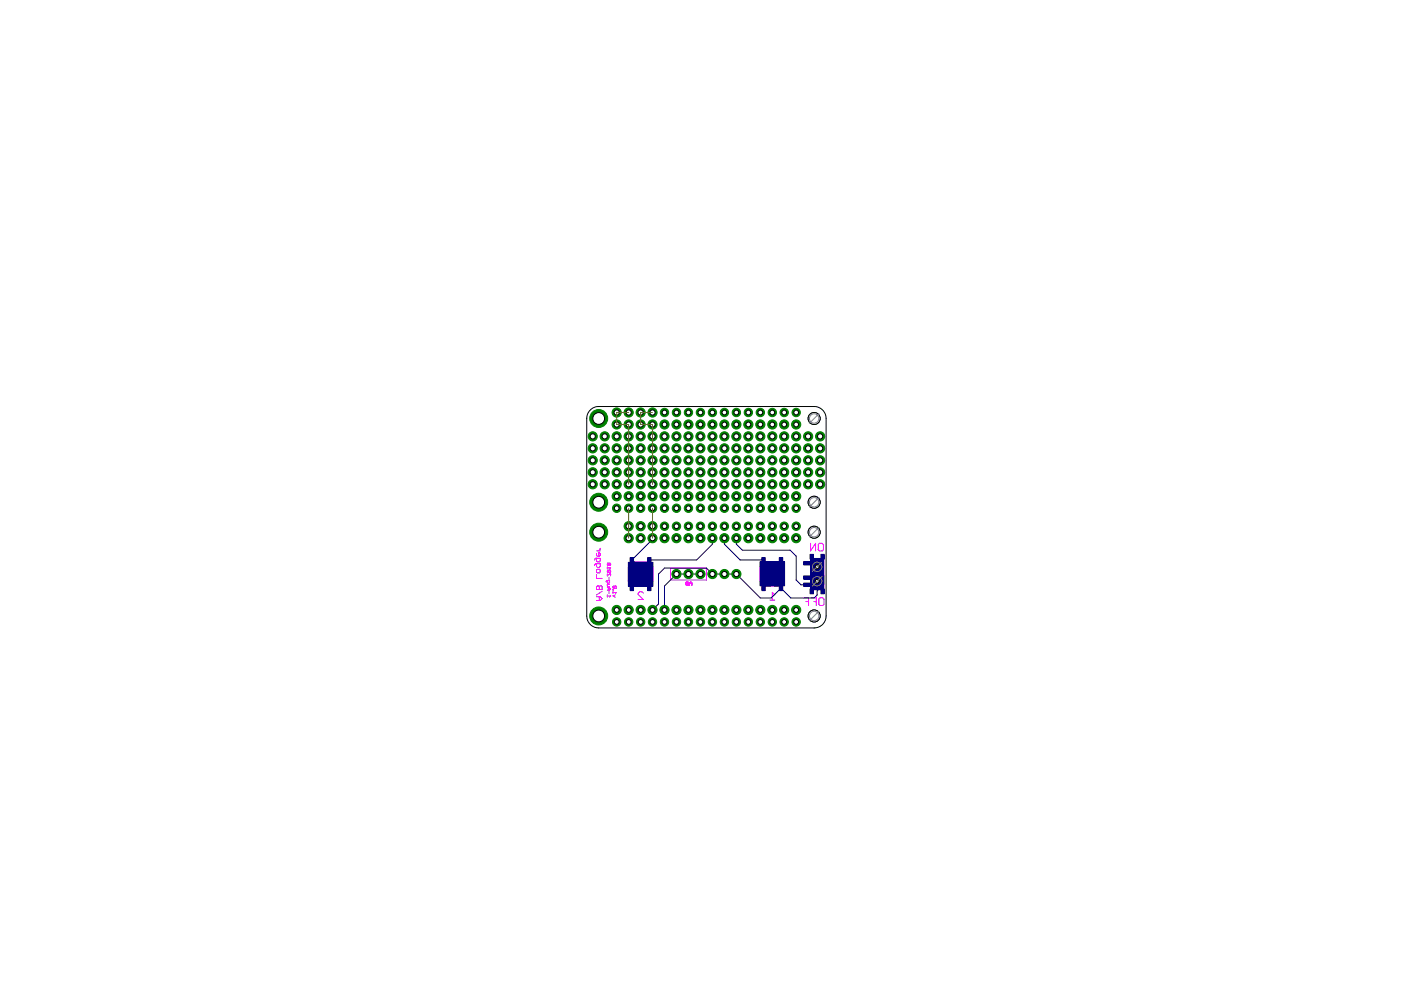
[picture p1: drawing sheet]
<svg xmlns="http://www.w3.org/2000/svg" width="297mm" height="210mm" viewBox="0 0 297 210" stroke-linecap="round" stroke-linejoin="round" font-family="sans-serif">
<path d="M135.3 121.7h1.1M135.8 121.2v1.1M163.2 121.7h1.1M163.7 121.2v1.1M172.6 121.7h1.3M173.2 121.1v1.3" fill="none" stroke="#000" stroke-width=".21"/>
<path d="M134.4 119.1l-1.2 1.2M137.3 119.1l1.1 1.1M162.3 119.1l-1.2 1.1M165.2 119.1l1.1 1.2M174.6 118.4h-2.7v6.6h2.7M133.2 123.1l1.2 1.2M138.4 123.2l-1.1 1.1M161.1 123.2l1.2 1.1M166.3 123.1l-1.2 1.2" fill="none" stroke="#808080" stroke-width=".21"/>
<g fill="none" stroke="#f0f" stroke-width=".21">
<path d="M126.5 116.8h.8M126.5 117.4v.4l.2 .2h.4l.2-.2v-.4l-.4-.2v.8M126.5 118.4v.5l.2 .2h.4l.2-.2v-.5h-1l-.2 .3M126.5 119.5v.6l.2 .2h.4l.2-.2v-.6h-1l-.2 .4M127.3 116.2l-.4 .6M129.1 119.5l-.1-.1-.2 .1 .1 .4 .2-.1M129.1 119.5v.3M129.1 119.5l.1-.1 .3 .1-.1 .4-.3-.1M134.2 119.3l-1 1v2.9l.9 .9M134.4 119.6h2.8v4.2h-2.8zM134.4 119.1h2.9M137.5 119.3l.9 .9v3l-.9 .9"/>
<path d="M162 119.3l-.9 .9v3l.9 .9M162.3 119.1h2.9M162.3 119.6h2.8v4.2h-2.8zM165.4 119.3l.9 .9v2.9l-1 1M171.9 115.2v1.6l1-1.6v1.6M171.9 118.6v.4M171.9 119.9v2M172.6 118.4h1.3M173.8 115.2h.5l.3 .3v1l-.3 .3h-.5l-.3-.3v-1zM174.6 118.6v6.2M126.5 126.5h.8l.4 .4-.4 .4h-.8M126.5 124.4l.2-.2 .4 .2 .3-.2 .3 .2v.6h-1.2z"/>
<path d="M126.5 120.9l.2-.2h.4l.2 .2v.4l-.2 .2h-.4l-.2-.2zM126.5 121.9v.7h1.2M127.1 124.4v.6M127.1 126.5v.8M127.7 125.4l-1.2 .8M128.8 124.6h.4l.3 .3-.3 .2h-.4M128.8 126.4h.7l-.3 .2M128.8 120.1v.5M128.8 121.6v.5l.4-.5 .3 .2-.1 .3M128.8 123.1l.1 .5 .3-.1v-.4h-.6l-.1 .3M128.8 126.1v.5M128.8 120.4h.7l-.3 .2"/>
<path d="M129.1 122.4v.5M129.1 124.6v.5M129.1 125.4v.5M129.2 123.9h-.4l.1 .5h.3M129.4 120.9h-.5v.5M129.4 120.9v.5h-.5M129.4 120.9l-.5 .5M130 125l.1 .1zM130 125.6h.7l-.2 .3M130 125.4v.5M130.5 126.1l-.5 .3 .5 .2M130.6 124.2l.1 .4-.6 .2"/>
<path d="M130.6 124.2l-.6 .2 .1 .4M130.6 124.2l-.5 .6M134.4 124.3h2.9M135.1 120.9a.86 .86 0 0 1 1.5 .3v1a.82 .82 0 0 1-.8 .6 .82 .82 0 0 1-.8-.6zM136.4 125.8l-.3-.3h-.5l-.3 .3v.2l1.1 1.1h-1.1M142.2 120.4h7.6v2.6h-7.6zM145.5 123.5l.1-.1 .3 .1v.5M145.5 123.5v.5l.1 .1 .3-.1M145.5 123.5l.4 .5M146.2 124.1v-.5l.3-.2 .2 .2v.5M146.2 123.7h.5M162.3 124.3h2.8"/>
<path d="M163 120.9a.86 .86 0 0 1 1.5 .3v1a.82 .82 0 0 1-.8 .6 .82 .82 0 0 1-.8-.6zM163.2 127.2h1.1M164.3 126.1l-.6-.5v1.6M170.3 126.7h1.1v1.7M170.9 127.6h.5M171.9 122.9v.6M171.9 124.4v.4M172 126.7h1.1v1.7M172.5 127.6h.6M172.7 125h1.2M173.9 126.7h.5l.3 .3v1.1l-.3 .3h-.5l-.3-.3v-1.1z"/>
</g>
<path d="M172.6 120.4h1.3v2.6h-1.3z" fill="#f0f" stroke="#f0f" stroke-width=".21"/>
<g fill="#000080" stroke="#000080" stroke-width=".21">
<path d="M171.9 118.4h2.7v6.6h-2.7z"/>
<path d="M133.2 119.2h5.2v5.1h-5.2z"/>
<path d="M161.1 119.1h5.2v5.1h-5.2z"/>
<path d="M170.4 119.1h1.8v.7h-1.8z"/>
<path d="M174.1 117.5h.7v1.1h-.7z"/>
<path d="M171.7 117.5h.8v1.1h-.8z"/>
<path d="M174.1 124.9h.7v1h-.7z"/>
<path d="M171.7 124.9h.8v1h-.8z"/>
<path d="M170.4 123.6h1.8v.8h-1.8z"/>
<path d="M170.4 122.1h1.8v.7h-1.8z"/>
<path d="M164 119.2h1v1h-1z"/>
<path d="M162.4 119.2h1v1h-1z"/>
<path d="M162.4 123.2h1v1h-1z"/>
<path d="M164 123.2h1v1h-1z"/>
<path d="M134.5 123.2h1v1h-1z"/>
<path d="M136.1 123.2h1v1h-1z"/>
<path d="M136.1 119.2h1v1h-1z"/>
<path d="M134.5 119.2h1v1h-1z"/>
<path d="M133.6 118.2h.7v1h-.7z"/>
<path d="M133.6 124.2h.7v1h-.7z"/>
<path d="M137.3 118.2h.7v1h-.7z"/>
<path d="M137.3 124.2h.7v1h-.7z"/>
<path d="M165.2 124.2h.7v1h-.7z"/>
<path d="M165.2 118.2h.7v1h-.7z"/>
<path d="M161.5 124.2h.7v1h-.7z"/>
<path d="M161.5 118.2h.7v1h-.7z"/>
</g>
<path d="M138.3 114.1v.2l-4.3 4.4 1 1v4l-1 1M151 114.1v1.3l-3.3 3.3h-10.1l-1 1v4l1.1 1M153.6 114.1v1.3l3.3 3.3h5l1 1v4l-1 1M156.1 114.1v1.3l1.3 1.2h10.1l1.3 1.3v5.1l1 1h1.5M165.6 118.7l-1.1 1v4l3.2 3.1h4.9l.6-.6v-.9l1.4-1.4v-1.8l-.2-.4h-2l-.8 .8h-.3M148.5 121.7h-5.1l-2.5 2.5v5.1M165.6 124.7l-2.1 2.1h-2.3l-5.1-5.1h-5.1l-1.2-1.3h-8.9l-1.3 1.3v6.4l-1.3 1.2" fill="none" stroke="#000080" stroke-width=".21"/>
<circle cx="126.9" cy="112.8" r="1.91" fill="#008000" stroke="#008000" stroke-width=".21"/>
<circle cx="126.9" cy="112.8" r="1.25" fill="#fff" stroke="#000" stroke-width=".21"/>
<circle cx="126.9" cy="130.6" r="1.91" fill="#008000" stroke="#008000" stroke-width=".21"/>
<circle cx="126.9" cy="130.6" r="1.25" fill="#fff" stroke="#000" stroke-width=".21"/>
<circle cx="140.9" cy="111.6" r=".89" fill="#008000" stroke="#008000" stroke-width=".21"/>
<circle cx="140.9" cy="111.6" r=".51" fill="#fff" stroke="#000" stroke-width=".21"/>
<circle cx="143.4" cy="111.6" r=".89" fill="#008000" stroke="#008000" stroke-width=".21"/>
<circle cx="143.4" cy="111.6" r=".51" fill="#fff" stroke="#000" stroke-width=".21"/>
<circle cx="146" cy="111.6" r=".89" fill="#008000" stroke="#008000" stroke-width=".21"/>
<circle cx="146" cy="111.6" r=".51" fill="#fff" stroke="#000" stroke-width=".21"/>
<circle cx="148.5" cy="111.6" r=".89" fill="#008000" stroke="#008000" stroke-width=".21"/>
<circle cx="148.5" cy="111.6" r=".51" fill="#fff" stroke="#000" stroke-width=".21"/>
<circle cx="151" cy="111.6" r=".89" fill="#008000" stroke="#008000" stroke-width=".21"/>
<circle cx="151" cy="111.6" r=".51" fill="#fff" stroke="#000" stroke-width=".21"/>
<circle cx="153.6" cy="111.6" r=".89" fill="#008000" stroke="#008000" stroke-width=".21"/>
<circle cx="153.6" cy="111.6" r=".51" fill="#fff" stroke="#000" stroke-width=".21"/>
<circle cx="156.1" cy="111.6" r=".89" fill="#008000" stroke="#008000" stroke-width=".21"/>
<circle cx="156.1" cy="111.6" r=".51" fill="#fff" stroke="#000" stroke-width=".21"/>
<circle cx="158.7" cy="111.6" r=".89" fill="#008000" stroke="#008000" stroke-width=".21"/>
<circle cx="158.7" cy="111.6" r=".51" fill="#fff" stroke="#000" stroke-width=".21"/>
<circle cx="161.2" cy="111.6" r=".89" fill="#008000" stroke="#008000" stroke-width=".21"/>
<circle cx="161.2" cy="111.6" r=".51" fill="#fff" stroke="#000" stroke-width=".21"/>
<circle cx="163.7" cy="111.6" r=".89" fill="#008000" stroke="#008000" stroke-width=".21"/>
<circle cx="163.7" cy="111.6" r=".51" fill="#fff" stroke="#000" stroke-width=".21"/>
<circle cx="166.3" cy="111.6" r=".89" fill="#008000" stroke="#008000" stroke-width=".21"/>
<circle cx="166.3" cy="111.6" r=".51" fill="#fff" stroke="#000" stroke-width=".21"/>
<circle cx="168.8" cy="111.6" r=".89" fill="#008000" stroke="#008000" stroke-width=".21"/>
<circle cx="168.8" cy="111.6" r=".51" fill="#fff" stroke="#000" stroke-width=".21"/>
<circle cx="140.9" cy="131.9" r=".89" fill="#008000" stroke="#008000" stroke-width=".21"/>
<circle cx="140.9" cy="131.9" r=".51" fill="#fff" stroke="#000" stroke-width=".21"/>
<circle cx="143.4" cy="131.9" r=".89" fill="#008000" stroke="#008000" stroke-width=".21"/>
<circle cx="143.4" cy="131.9" r=".51" fill="#fff" stroke="#000" stroke-width=".21"/>
<circle cx="146" cy="131.9" r=".89" fill="#008000" stroke="#008000" stroke-width=".21"/>
<circle cx="146" cy="131.9" r=".51" fill="#fff" stroke="#000" stroke-width=".21"/>
<circle cx="148.5" cy="131.9" r=".89" fill="#008000" stroke="#008000" stroke-width=".21"/>
<circle cx="148.5" cy="131.9" r=".51" fill="#fff" stroke="#000" stroke-width=".21"/>
<circle cx="151" cy="131.9" r=".89" fill="#008000" stroke="#008000" stroke-width=".21"/>
<circle cx="151" cy="131.9" r=".51" fill="#fff" stroke="#000" stroke-width=".21"/>
<circle cx="153.6" cy="131.9" r=".89" fill="#008000" stroke="#008000" stroke-width=".21"/>
<circle cx="153.6" cy="131.9" r=".51" fill="#fff" stroke="#000" stroke-width=".21"/>
<circle cx="156.1" cy="131.9" r=".89" fill="#008000" stroke="#008000" stroke-width=".21"/>
<circle cx="156.1" cy="131.9" r=".51" fill="#fff" stroke="#000" stroke-width=".21"/>
<circle cx="158.7" cy="131.9" r=".89" fill="#008000" stroke="#008000" stroke-width=".21"/>
<circle cx="158.7" cy="131.9" r=".51" fill="#fff" stroke="#000" stroke-width=".21"/>
<circle cx="161.2" cy="131.9" r=".89" fill="#008000" stroke="#008000" stroke-width=".21"/>
<circle cx="161.2" cy="131.9" r=".51" fill="#fff" stroke="#000" stroke-width=".21"/>
<circle cx="163.7" cy="131.9" r=".89" fill="#008000" stroke="#008000" stroke-width=".21"/>
<circle cx="163.7" cy="131.9" r=".51" fill="#fff" stroke="#000" stroke-width=".21"/>
<circle cx="166.3" cy="131.9" r=".89" fill="#008000" stroke="#008000" stroke-width=".21"/>
<circle cx="166.3" cy="131.9" r=".51" fill="#fff" stroke="#000" stroke-width=".21"/>
<circle cx="168.8" cy="131.9" r=".89" fill="#008000" stroke="#008000" stroke-width=".21"/>
<circle cx="168.8" cy="131.9" r=".51" fill="#fff" stroke="#000" stroke-width=".21"/>
<circle cx="138.3" cy="131.9" r=".89" fill="#008000" stroke="#008000" stroke-width=".21"/>
<circle cx="138.3" cy="131.9" r=".51" fill="#fff" stroke="#000" stroke-width=".21"/>
<circle cx="135.8" cy="131.9" r=".89" fill="#008000" stroke="#008000" stroke-width=".21"/>
<circle cx="135.8" cy="131.9" r=".51" fill="#fff" stroke="#000" stroke-width=".21"/>
<circle cx="133.3" cy="131.9" r=".89" fill="#008000" stroke="#008000" stroke-width=".21"/>
<circle cx="133.3" cy="131.9" r=".51" fill="#fff" stroke="#000" stroke-width=".21"/>
<circle cx="130.7" cy="131.9" r=".89" fill="#008000" stroke="#008000" stroke-width=".21"/>
<circle cx="130.7" cy="131.9" r=".51" fill="#fff" stroke="#000" stroke-width=".21"/>
<circle cx="168.8" cy="129.3" r=".97" fill="#008000" stroke="#008000" stroke-width=".21"/>
<circle cx="168.8" cy="129.3" r=".51" fill="#fff" stroke="#000" stroke-width=".21"/>
<circle cx="166.3" cy="129.3" r=".97" fill="#008000" stroke="#008000" stroke-width=".21"/>
<circle cx="166.3" cy="129.3" r=".51" fill="#fff" stroke="#000" stroke-width=".21"/>
<circle cx="163.7" cy="129.3" r=".97" fill="#008000" stroke="#008000" stroke-width=".21"/>
<circle cx="163.7" cy="129.3" r=".51" fill="#fff" stroke="#000" stroke-width=".21"/>
<circle cx="161.2" cy="129.3" r=".97" fill="#008000" stroke="#008000" stroke-width=".21"/>
<circle cx="161.2" cy="129.3" r=".51" fill="#fff" stroke="#000" stroke-width=".21"/>
<circle cx="158.7" cy="129.3" r=".97" fill="#008000" stroke="#008000" stroke-width=".21"/>
<circle cx="158.7" cy="129.3" r=".51" fill="#fff" stroke="#000" stroke-width=".21"/>
<circle cx="156.1" cy="129.3" r=".97" fill="#008000" stroke="#008000" stroke-width=".21"/>
<circle cx="156.1" cy="129.3" r=".51" fill="#fff" stroke="#000" stroke-width=".21"/>
<circle cx="153.6" cy="129.3" r=".97" fill="#008000" stroke="#008000" stroke-width=".21"/>
<circle cx="153.6" cy="129.3" r=".51" fill="#fff" stroke="#000" stroke-width=".21"/>
<circle cx="151" cy="129.3" r=".97" fill="#008000" stroke="#008000" stroke-width=".21"/>
<circle cx="151" cy="129.3" r=".51" fill="#fff" stroke="#000" stroke-width=".21"/>
<circle cx="148.5" cy="129.3" r=".97" fill="#008000" stroke="#008000" stroke-width=".21"/>
<circle cx="148.5" cy="129.3" r=".51" fill="#fff" stroke="#000" stroke-width=".21"/>
<circle cx="146" cy="129.3" r=".97" fill="#008000" stroke="#008000" stroke-width=".21"/>
<circle cx="146" cy="129.3" r=".51" fill="#fff" stroke="#000" stroke-width=".21"/>
<circle cx="143.4" cy="129.3" r=".97" fill="#008000" stroke="#008000" stroke-width=".21"/>
<circle cx="143.4" cy="129.3" r=".51" fill="#fff" stroke="#000" stroke-width=".21"/>
<circle cx="140.9" cy="129.3" r=".97" fill="#008000" stroke="#008000" stroke-width=".21"/>
<circle cx="140.9" cy="129.3" r=".51" fill="#fff" stroke="#000" stroke-width=".21"/>
<circle cx="138.3" cy="129.3" r=".97" fill="#008000" stroke="#008000" stroke-width=".21"/>
<circle cx="138.3" cy="129.3" r=".51" fill="#fff" stroke="#000" stroke-width=".21"/>
<circle cx="135.8" cy="129.3" r=".97" fill="#008000" stroke="#008000" stroke-width=".21"/>
<circle cx="135.8" cy="129.3" r=".51" fill="#fff" stroke="#000" stroke-width=".21"/>
<circle cx="133.3" cy="129.3" r=".97" fill="#008000" stroke="#008000" stroke-width=".21"/>
<circle cx="133.3" cy="129.3" r=".51" fill="#fff" stroke="#000" stroke-width=".21"/>
<circle cx="130.7" cy="129.3" r=".97" fill="#008000" stroke="#008000" stroke-width=".21"/>
<circle cx="130.7" cy="129.3" r=".51" fill="#fff" stroke="#000" stroke-width=".21"/>
<circle cx="140.9" cy="114.1" r=".97" fill="#008000" stroke="#008000" stroke-width=".21"/>
<circle cx="140.9" cy="114.1" r=".51" fill="#fff" stroke="#000" stroke-width=".21"/>
<circle cx="143.4" cy="114.1" r=".97" fill="#008000" stroke="#008000" stroke-width=".21"/>
<circle cx="143.4" cy="114.1" r=".51" fill="#fff" stroke="#000" stroke-width=".21"/>
<circle cx="146" cy="114.1" r=".97" fill="#008000" stroke="#008000" stroke-width=".21"/>
<circle cx="146" cy="114.1" r=".51" fill="#fff" stroke="#000" stroke-width=".21"/>
<circle cx="148.5" cy="114.1" r=".97" fill="#008000" stroke="#008000" stroke-width=".21"/>
<circle cx="148.5" cy="114.1" r=".51" fill="#fff" stroke="#000" stroke-width=".21"/>
<circle cx="151" cy="114.1" r=".97" fill="#008000" stroke="#008000" stroke-width=".21"/>
<circle cx="151" cy="114.1" r=".51" fill="#fff" stroke="#000" stroke-width=".21"/>
<circle cx="153.6" cy="114.1" r=".97" fill="#008000" stroke="#008000" stroke-width=".21"/>
<circle cx="153.6" cy="114.1" r=".51" fill="#fff" stroke="#000" stroke-width=".21"/>
<circle cx="156.1" cy="114.1" r=".97" fill="#008000" stroke="#008000" stroke-width=".21"/>
<circle cx="156.1" cy="114.1" r=".51" fill="#fff" stroke="#000" stroke-width=".21"/>
<circle cx="158.7" cy="114.1" r=".97" fill="#008000" stroke="#008000" stroke-width=".21"/>
<circle cx="158.7" cy="114.1" r=".51" fill="#fff" stroke="#000" stroke-width=".21"/>
<circle cx="161.2" cy="114.1" r=".97" fill="#008000" stroke="#008000" stroke-width=".21"/>
<circle cx="161.2" cy="114.1" r=".51" fill="#fff" stroke="#000" stroke-width=".21"/>
<circle cx="163.7" cy="114.1" r=".97" fill="#008000" stroke="#008000" stroke-width=".21"/>
<circle cx="163.7" cy="114.1" r=".51" fill="#fff" stroke="#000" stroke-width=".21"/>
<circle cx="166.3" cy="114.1" r=".97" fill="#008000" stroke="#008000" stroke-width=".21"/>
<circle cx="166.3" cy="114.1" r=".51" fill="#fff" stroke="#000" stroke-width=".21"/>
<circle cx="168.8" cy="114.1" r=".97" fill="#008000" stroke="#008000" stroke-width=".21"/>
<circle cx="168.8" cy="114.1" r=".51" fill="#fff" stroke="#000" stroke-width=".21"/>
<circle cx="126.9" cy="88.7" r="1.91" fill="#008000" stroke="#008000" stroke-width=".21"/>
<circle cx="126.9" cy="88.7" r="1.25" fill="#fff" stroke="#000" stroke-width=".21"/>
<circle cx="126.9" cy="106.5" r="1.91" fill="#008000" stroke="#008000" stroke-width=".21"/>
<circle cx="126.9" cy="106.5" r="1.25" fill="#fff" stroke="#000" stroke-width=".21"/>
<circle cx="140.9" cy="87.5" r=".89" fill="#008000" stroke="#008000" stroke-width=".21"/>
<circle cx="140.9" cy="87.5" r=".51" fill="#fff" stroke="#000" stroke-width=".21"/>
<circle cx="143.4" cy="87.5" r=".89" fill="#008000" stroke="#008000" stroke-width=".21"/>
<circle cx="143.4" cy="87.5" r=".51" fill="#fff" stroke="#000" stroke-width=".21"/>
<circle cx="146" cy="87.5" r=".89" fill="#008000" stroke="#008000" stroke-width=".21"/>
<circle cx="146" cy="87.5" r=".51" fill="#fff" stroke="#000" stroke-width=".21"/>
<circle cx="148.5" cy="87.5" r=".89" fill="#008000" stroke="#008000" stroke-width=".21"/>
<circle cx="148.5" cy="87.5" r=".51" fill="#fff" stroke="#000" stroke-width=".21"/>
<circle cx="151" cy="87.5" r=".89" fill="#008000" stroke="#008000" stroke-width=".21"/>
<circle cx="151" cy="87.5" r=".51" fill="#fff" stroke="#000" stroke-width=".21"/>
<circle cx="153.6" cy="87.5" r=".89" fill="#008000" stroke="#008000" stroke-width=".21"/>
<circle cx="153.6" cy="87.5" r=".51" fill="#fff" stroke="#000" stroke-width=".21"/>
<circle cx="156.1" cy="87.5" r=".89" fill="#008000" stroke="#008000" stroke-width=".21"/>
<circle cx="156.1" cy="87.5" r=".51" fill="#fff" stroke="#000" stroke-width=".21"/>
<circle cx="158.7" cy="87.5" r=".89" fill="#008000" stroke="#008000" stroke-width=".21"/>
<circle cx="158.7" cy="87.5" r=".51" fill="#fff" stroke="#000" stroke-width=".21"/>
<circle cx="161.2" cy="87.5" r=".89" fill="#008000" stroke="#008000" stroke-width=".21"/>
<circle cx="161.2" cy="87.5" r=".51" fill="#fff" stroke="#000" stroke-width=".21"/>
<circle cx="163.7" cy="87.5" r=".89" fill="#008000" stroke="#008000" stroke-width=".21"/>
<circle cx="163.7" cy="87.5" r=".51" fill="#fff" stroke="#000" stroke-width=".21"/>
<circle cx="166.3" cy="87.5" r=".89" fill="#008000" stroke="#008000" stroke-width=".21"/>
<circle cx="166.3" cy="87.5" r=".51" fill="#fff" stroke="#000" stroke-width=".21"/>
<circle cx="168.8" cy="87.5" r=".89" fill="#008000" stroke="#008000" stroke-width=".21"/>
<circle cx="168.8" cy="87.5" r=".51" fill="#fff" stroke="#000" stroke-width=".21"/>
<circle cx="140.9" cy="107.8" r=".89" fill="#008000" stroke="#008000" stroke-width=".21"/>
<circle cx="140.9" cy="107.8" r=".51" fill="#fff" stroke="#000" stroke-width=".21"/>
<circle cx="143.4" cy="107.8" r=".89" fill="#008000" stroke="#008000" stroke-width=".21"/>
<circle cx="143.4" cy="107.8" r=".51" fill="#fff" stroke="#000" stroke-width=".21"/>
<circle cx="146" cy="107.8" r=".89" fill="#008000" stroke="#008000" stroke-width=".21"/>
<circle cx="146" cy="107.8" r=".51" fill="#fff" stroke="#000" stroke-width=".21"/>
<circle cx="148.5" cy="107.8" r=".89" fill="#008000" stroke="#008000" stroke-width=".21"/>
<circle cx="148.5" cy="107.8" r=".51" fill="#fff" stroke="#000" stroke-width=".21"/>
<circle cx="151" cy="107.8" r=".89" fill="#008000" stroke="#008000" stroke-width=".21"/>
<circle cx="151" cy="107.8" r=".51" fill="#fff" stroke="#000" stroke-width=".21"/>
<circle cx="153.6" cy="107.8" r=".89" fill="#008000" stroke="#008000" stroke-width=".21"/>
<circle cx="153.6" cy="107.8" r=".51" fill="#fff" stroke="#000" stroke-width=".21"/>
<circle cx="156.1" cy="107.8" r=".89" fill="#008000" stroke="#008000" stroke-width=".21"/>
<circle cx="156.1" cy="107.8" r=".51" fill="#fff" stroke="#000" stroke-width=".21"/>
<circle cx="158.7" cy="107.8" r=".89" fill="#008000" stroke="#008000" stroke-width=".21"/>
<circle cx="158.7" cy="107.8" r=".51" fill="#fff" stroke="#000" stroke-width=".21"/>
<circle cx="161.2" cy="107.8" r=".89" fill="#008000" stroke="#008000" stroke-width=".21"/>
<circle cx="161.2" cy="107.8" r=".51" fill="#fff" stroke="#000" stroke-width=".21"/>
<circle cx="163.7" cy="107.8" r=".89" fill="#008000" stroke="#008000" stroke-width=".21"/>
<circle cx="163.7" cy="107.8" r=".51" fill="#fff" stroke="#000" stroke-width=".21"/>
<circle cx="166.3" cy="107.8" r=".89" fill="#008000" stroke="#008000" stroke-width=".21"/>
<circle cx="166.3" cy="107.8" r=".51" fill="#fff" stroke="#000" stroke-width=".21"/>
<circle cx="168.8" cy="107.8" r=".89" fill="#008000" stroke="#008000" stroke-width=".21"/>
<circle cx="168.8" cy="107.8" r=".51" fill="#fff" stroke="#000" stroke-width=".21"/>
<circle cx="138.3" cy="107.8" r=".89" fill="#008000" stroke="#008000" stroke-width=".21"/>
<circle cx="138.3" cy="107.8" r=".51" fill="#fff" stroke="#000" stroke-width=".21"/>
<circle cx="135.8" cy="107.8" r=".89" fill="#008000" stroke="#008000" stroke-width=".21"/>
<circle cx="135.8" cy="107.8" r=".51" fill="#fff" stroke="#000" stroke-width=".21"/>
<circle cx="133.3" cy="107.8" r=".89" fill="#008000" stroke="#008000" stroke-width=".21"/>
<circle cx="133.3" cy="107.8" r=".51" fill="#fff" stroke="#000" stroke-width=".21"/>
<circle cx="130.7" cy="107.8" r=".89" fill="#008000" stroke="#008000" stroke-width=".21"/>
<circle cx="130.7" cy="107.8" r=".51" fill="#fff" stroke="#000" stroke-width=".21"/>
<circle cx="168.8" cy="105.2" r=".97" fill="#008000" stroke="#008000" stroke-width=".21"/>
<circle cx="168.8" cy="105.2" r=".51" fill="#fff" stroke="#000" stroke-width=".21"/>
<circle cx="166.3" cy="105.2" r=".97" fill="#008000" stroke="#008000" stroke-width=".21"/>
<circle cx="166.3" cy="105.2" r=".51" fill="#fff" stroke="#000" stroke-width=".21"/>
<circle cx="163.7" cy="105.2" r=".97" fill="#008000" stroke="#008000" stroke-width=".21"/>
<circle cx="163.7" cy="105.2" r=".51" fill="#fff" stroke="#000" stroke-width=".21"/>
<circle cx="161.2" cy="105.2" r=".97" fill="#008000" stroke="#008000" stroke-width=".21"/>
<circle cx="161.2" cy="105.2" r=".51" fill="#fff" stroke="#000" stroke-width=".21"/>
<circle cx="158.7" cy="105.2" r=".97" fill="#008000" stroke="#008000" stroke-width=".21"/>
<circle cx="158.7" cy="105.2" r=".51" fill="#fff" stroke="#000" stroke-width=".21"/>
<circle cx="156.1" cy="105.2" r=".97" fill="#008000" stroke="#008000" stroke-width=".21"/>
<circle cx="156.1" cy="105.2" r=".51" fill="#fff" stroke="#000" stroke-width=".21"/>
<circle cx="153.6" cy="105.2" r=".97" fill="#008000" stroke="#008000" stroke-width=".21"/>
<circle cx="153.6" cy="105.2" r=".51" fill="#fff" stroke="#000" stroke-width=".21"/>
<circle cx="151" cy="105.2" r=".97" fill="#008000" stroke="#008000" stroke-width=".21"/>
<circle cx="151" cy="105.2" r=".51" fill="#fff" stroke="#000" stroke-width=".21"/>
<circle cx="148.5" cy="105.2" r=".97" fill="#008000" stroke="#008000" stroke-width=".21"/>
<circle cx="148.5" cy="105.2" r=".51" fill="#fff" stroke="#000" stroke-width=".21"/>
<circle cx="146" cy="105.2" r=".97" fill="#008000" stroke="#008000" stroke-width=".21"/>
<circle cx="146" cy="105.2" r=".51" fill="#fff" stroke="#000" stroke-width=".21"/>
<circle cx="143.4" cy="105.2" r=".97" fill="#008000" stroke="#008000" stroke-width=".21"/>
<circle cx="143.4" cy="105.2" r=".51" fill="#fff" stroke="#000" stroke-width=".21"/>
<circle cx="140.9" cy="105.2" r=".97" fill="#008000" stroke="#008000" stroke-width=".21"/>
<circle cx="140.9" cy="105.2" r=".51" fill="#fff" stroke="#000" stroke-width=".21"/>
<circle cx="138.3" cy="105.2" r=".97" fill="#008000" stroke="#008000" stroke-width=".21"/>
<circle cx="138.3" cy="105.2" r=".51" fill="#fff" stroke="#000" stroke-width=".21"/>
<circle cx="135.8" cy="105.2" r=".97" fill="#008000" stroke="#008000" stroke-width=".21"/>
<circle cx="135.8" cy="105.2" r=".51" fill="#fff" stroke="#000" stroke-width=".21"/>
<circle cx="133.3" cy="105.2" r=".97" fill="#008000" stroke="#008000" stroke-width=".21"/>
<circle cx="133.3" cy="105.2" r=".51" fill="#fff" stroke="#000" stroke-width=".21"/>
<circle cx="130.7" cy="105.2" r=".97" fill="#008000" stroke="#008000" stroke-width=".21"/>
<circle cx="130.7" cy="105.2" r=".51" fill="#fff" stroke="#000" stroke-width=".21"/>
<circle cx="140.9" cy="90" r=".97" fill="#008000" stroke="#008000" stroke-width=".21"/>
<circle cx="140.9" cy="90" r=".51" fill="#fff" stroke="#000" stroke-width=".21"/>
<circle cx="143.4" cy="90" r=".97" fill="#008000" stroke="#008000" stroke-width=".21"/>
<circle cx="143.4" cy="90" r=".51" fill="#fff" stroke="#000" stroke-width=".21"/>
<circle cx="146" cy="90" r=".97" fill="#008000" stroke="#008000" stroke-width=".21"/>
<circle cx="146" cy="90" r=".51" fill="#fff" stroke="#000" stroke-width=".21"/>
<circle cx="148.5" cy="90" r=".97" fill="#008000" stroke="#008000" stroke-width=".21"/>
<circle cx="148.5" cy="90" r=".51" fill="#fff" stroke="#000" stroke-width=".21"/>
<circle cx="151" cy="90" r=".97" fill="#008000" stroke="#008000" stroke-width=".21"/>
<circle cx="151" cy="90" r=".51" fill="#fff" stroke="#000" stroke-width=".21"/>
<circle cx="153.6" cy="90" r=".97" fill="#008000" stroke="#008000" stroke-width=".21"/>
<circle cx="153.6" cy="90" r=".51" fill="#fff" stroke="#000" stroke-width=".21"/>
<circle cx="156.1" cy="90" r=".97" fill="#008000" stroke="#008000" stroke-width=".21"/>
<circle cx="156.1" cy="90" r=".51" fill="#fff" stroke="#000" stroke-width=".21"/>
<circle cx="158.7" cy="90" r=".97" fill="#008000" stroke="#008000" stroke-width=".21"/>
<circle cx="158.7" cy="90" r=".51" fill="#fff" stroke="#000" stroke-width=".21"/>
<circle cx="161.2" cy="90" r=".97" fill="#008000" stroke="#008000" stroke-width=".21"/>
<circle cx="161.2" cy="90" r=".51" fill="#fff" stroke="#000" stroke-width=".21"/>
<circle cx="163.7" cy="90" r=".97" fill="#008000" stroke="#008000" stroke-width=".21"/>
<circle cx="163.7" cy="90" r=".51" fill="#fff" stroke="#000" stroke-width=".21"/>
<circle cx="166.3" cy="90" r=".97" fill="#008000" stroke="#008000" stroke-width=".21"/>
<circle cx="166.3" cy="90" r=".51" fill="#fff" stroke="#000" stroke-width=".21"/>
<circle cx="168.8" cy="90" r=".97" fill="#008000" stroke="#008000" stroke-width=".21"/>
<circle cx="168.8" cy="90" r=".51" fill="#fff" stroke="#000" stroke-width=".21"/>
<circle cx="143.4" cy="121.7" r=".97" fill="#008000" stroke="#008000" stroke-width=".21"/>
<circle cx="143.4" cy="121.7" r=".55" fill="#fff" stroke="#000" stroke-width=".21"/>
<circle cx="146" cy="121.7" r=".97" fill="#008000" stroke="#008000" stroke-width=".21"/>
<circle cx="146" cy="121.7" r=".55" fill="#fff" stroke="#000" stroke-width=".21"/>
<circle cx="148.5" cy="121.7" r=".97" fill="#008000" stroke="#008000" stroke-width=".21"/>
<circle cx="148.5" cy="121.7" r=".55" fill="#fff" stroke="#000" stroke-width=".21"/>
<circle cx="135.8" cy="87.5" r=".97" fill="#008000" stroke="#008000" stroke-width=".21"/>
<circle cx="135.8" cy="87.5" r=".55" fill="#fff" stroke="#000" stroke-width=".21"/>
<circle cx="138.3" cy="87.5" r=".97" fill="#008000" stroke="#008000" stroke-width=".21"/>
<circle cx="138.3" cy="87.5" r=".55" fill="#fff" stroke="#000" stroke-width=".21"/>
<circle cx="135.8" cy="90" r=".97" fill="#008000" stroke="#008000" stroke-width=".21"/>
<circle cx="135.8" cy="90" r=".55" fill="#fff" stroke="#000" stroke-width=".21"/>
<circle cx="138.3" cy="90" r=".97" fill="#008000" stroke="#008000" stroke-width=".21"/>
<circle cx="138.3" cy="90" r=".55" fill="#fff" stroke="#000" stroke-width=".21"/>
<circle cx="138.3" cy="111.6" r=".97" fill="#008000" stroke="#008000" stroke-width=".21"/>
<circle cx="138.3" cy="111.6" r=".55" fill="#fff" stroke="#000" stroke-width=".21"/>
<circle cx="138.3" cy="114.1" r=".97" fill="#008000" stroke="#008000" stroke-width=".21"/>
<circle cx="138.3" cy="114.1" r=".55" fill="#fff" stroke="#000" stroke-width=".21"/>
<circle cx="138.3" cy="92.5" r=".97" fill="#008000" stroke="#008000" stroke-width=".21"/>
<circle cx="138.3" cy="92.5" r=".55" fill="#fff" stroke="#000" stroke-width=".21"/>
<circle cx="138.3" cy="95.1" r=".97" fill="#008000" stroke="#008000" stroke-width=".21"/>
<circle cx="138.3" cy="95.1" r=".55" fill="#fff" stroke="#000" stroke-width=".21"/>
<circle cx="138.3" cy="97.6" r=".97" fill="#008000" stroke="#008000" stroke-width=".21"/>
<circle cx="138.3" cy="97.6" r=".55" fill="#fff" stroke="#000" stroke-width=".21"/>
<circle cx="138.3" cy="100.1" r=".97" fill="#008000" stroke="#008000" stroke-width=".21"/>
<circle cx="138.3" cy="100.1" r=".55" fill="#fff" stroke="#000" stroke-width=".21"/>
<circle cx="138.3" cy="102.7" r=".97" fill="#008000" stroke="#008000" stroke-width=".21"/>
<circle cx="138.3" cy="102.7" r=".55" fill="#fff" stroke="#000" stroke-width=".21"/>
<circle cx="151" cy="121.7" r=".97" fill="#008000" stroke="#008000" stroke-width=".21"/>
<circle cx="151" cy="121.7" r=".55" fill="#fff" stroke="#000" stroke-width=".21"/>
<circle cx="153.6" cy="121.7" r=".97" fill="#008000" stroke="#008000" stroke-width=".21"/>
<circle cx="153.6" cy="121.7" r=".55" fill="#fff" stroke="#000" stroke-width=".21"/>
<circle cx="156.1" cy="121.7" r=".97" fill="#008000" stroke="#008000" stroke-width=".21"/>
<circle cx="156.1" cy="121.7" r=".55" fill="#fff" stroke="#000" stroke-width=".21"/>
<circle cx="130.7" cy="87.5" r=".97" fill="#008000" stroke="#008000" stroke-width=".21"/>
<circle cx="130.7" cy="87.5" r=".55" fill="#fff" stroke="#000" stroke-width=".21"/>
<circle cx="133.3" cy="87.5" r=".97" fill="#008000" stroke="#008000" stroke-width=".21"/>
<circle cx="133.3" cy="87.5" r=".55" fill="#fff" stroke="#000" stroke-width=".21"/>
<circle cx="130.7" cy="90" r=".97" fill="#008000" stroke="#008000" stroke-width=".21"/>
<circle cx="130.7" cy="90" r=".55" fill="#fff" stroke="#000" stroke-width=".21"/>
<circle cx="133.3" cy="90" r=".97" fill="#008000" stroke="#008000" stroke-width=".21"/>
<circle cx="133.3" cy="90" r=".55" fill="#fff" stroke="#000" stroke-width=".21"/>
<circle cx="133.3" cy="111.6" r=".97" fill="#008000" stroke="#008000" stroke-width=".21"/>
<circle cx="133.3" cy="111.6" r=".55" fill="#fff" stroke="#000" stroke-width=".21"/>
<circle cx="133.3" cy="114.1" r=".97" fill="#008000" stroke="#008000" stroke-width=".21"/>
<circle cx="133.3" cy="114.1" r=".55" fill="#fff" stroke="#000" stroke-width=".21"/>
<circle cx="133.3" cy="92.5" r=".97" fill="#008000" stroke="#008000" stroke-width=".21"/>
<circle cx="133.3" cy="92.5" r=".55" fill="#fff" stroke="#000" stroke-width=".21"/>
<circle cx="133.3" cy="95.1" r=".97" fill="#008000" stroke="#008000" stroke-width=".21"/>
<circle cx="133.3" cy="95.1" r=".55" fill="#fff" stroke="#000" stroke-width=".21"/>
<circle cx="133.3" cy="97.6" r=".97" fill="#008000" stroke="#008000" stroke-width=".21"/>
<circle cx="133.3" cy="97.6" r=".55" fill="#fff" stroke="#000" stroke-width=".21"/>
<circle cx="133.3" cy="100.1" r=".97" fill="#008000" stroke="#008000" stroke-width=".21"/>
<circle cx="133.3" cy="100.1" r=".55" fill="#fff" stroke="#000" stroke-width=".21"/>
<circle cx="133.3" cy="102.7" r=".97" fill="#008000" stroke="#008000" stroke-width=".21"/>
<circle cx="133.3" cy="102.7" r=".55" fill="#fff" stroke="#000" stroke-width=".21"/>
<circle cx="135.8" cy="111.6" r=".97" fill="#008000" stroke="#008000" stroke-width=".21"/>
<circle cx="135.8" cy="111.6" r=".55" fill="#fff" stroke="#000" stroke-width=".21"/>
<circle cx="135.8" cy="114.1" r=".97" fill="#008000" stroke="#008000" stroke-width=".21"/>
<circle cx="135.8" cy="114.1" r=".55" fill="#fff" stroke="#000" stroke-width=".21"/>
<circle cx="168.8" cy="102.7" r=".97" fill="#008000" stroke="#008000" stroke-width=".21"/>
<circle cx="168.8" cy="102.7" r=".55" fill="#fff" stroke="#000" stroke-width=".21"/>
<circle cx="168.8" cy="100.1" r=".97" fill="#008000" stroke="#008000" stroke-width=".21"/>
<circle cx="168.8" cy="100.1" r=".55" fill="#fff" stroke="#000" stroke-width=".21"/>
<circle cx="168.8" cy="97.6" r=".97" fill="#008000" stroke="#008000" stroke-width=".21"/>
<circle cx="168.8" cy="97.6" r=".55" fill="#fff" stroke="#000" stroke-width=".21"/>
<circle cx="168.8" cy="95.1" r=".97" fill="#008000" stroke="#008000" stroke-width=".21"/>
<circle cx="168.8" cy="95.1" r=".55" fill="#fff" stroke="#000" stroke-width=".21"/>
<circle cx="168.8" cy="92.5" r=".97" fill="#008000" stroke="#008000" stroke-width=".21"/>
<circle cx="168.8" cy="92.5" r=".55" fill="#fff" stroke="#000" stroke-width=".21"/>
<circle cx="166.3" cy="92.5" r=".97" fill="#008000" stroke="#008000" stroke-width=".21"/>
<circle cx="166.3" cy="92.5" r=".55" fill="#fff" stroke="#000" stroke-width=".21"/>
<circle cx="166.3" cy="95.1" r=".97" fill="#008000" stroke="#008000" stroke-width=".21"/>
<circle cx="166.3" cy="95.1" r=".55" fill="#fff" stroke="#000" stroke-width=".21"/>
<circle cx="166.3" cy="97.6" r=".97" fill="#008000" stroke="#008000" stroke-width=".21"/>
<circle cx="166.3" cy="97.6" r=".55" fill="#fff" stroke="#000" stroke-width=".21"/>
<circle cx="166.3" cy="100.1" r=".97" fill="#008000" stroke="#008000" stroke-width=".21"/>
<circle cx="166.3" cy="100.1" r=".55" fill="#fff" stroke="#000" stroke-width=".21"/>
<circle cx="166.3" cy="102.7" r=".97" fill="#008000" stroke="#008000" stroke-width=".21"/>
<circle cx="166.3" cy="102.7" r=".55" fill="#fff" stroke="#000" stroke-width=".21"/>
<circle cx="171.3" cy="102.7" r=".97" fill="#008000" stroke="#008000" stroke-width=".21"/>
<circle cx="171.3" cy="102.7" r=".55" fill="#fff" stroke="#000" stroke-width=".21"/>
<circle cx="171.3" cy="100.1" r=".97" fill="#008000" stroke="#008000" stroke-width=".21"/>
<circle cx="171.3" cy="100.1" r=".55" fill="#fff" stroke="#000" stroke-width=".21"/>
<circle cx="171.3" cy="97.6" r=".97" fill="#008000" stroke="#008000" stroke-width=".21"/>
<circle cx="171.3" cy="97.6" r=".55" fill="#fff" stroke="#000" stroke-width=".21"/>
<circle cx="171.3" cy="95.1" r=".97" fill="#008000" stroke="#008000" stroke-width=".21"/>
<circle cx="171.3" cy="95.1" r=".55" fill="#fff" stroke="#000" stroke-width=".21"/>
<circle cx="171.3" cy="92.5" r=".97" fill="#008000" stroke="#008000" stroke-width=".21"/>
<circle cx="171.3" cy="92.5" r=".55" fill="#fff" stroke="#000" stroke-width=".21"/>
<circle cx="173.9" cy="92.5" r=".97" fill="#008000" stroke="#008000" stroke-width=".21"/>
<circle cx="173.9" cy="92.5" r=".55" fill="#fff" stroke="#000" stroke-width=".21"/>
<circle cx="173.9" cy="95.1" r=".97" fill="#008000" stroke="#008000" stroke-width=".21"/>
<circle cx="173.9" cy="95.1" r=".55" fill="#fff" stroke="#000" stroke-width=".21"/>
<circle cx="173.9" cy="97.6" r=".97" fill="#008000" stroke="#008000" stroke-width=".21"/>
<circle cx="173.9" cy="97.6" r=".55" fill="#fff" stroke="#000" stroke-width=".21"/>
<circle cx="173.9" cy="100.1" r=".97" fill="#008000" stroke="#008000" stroke-width=".21"/>
<circle cx="173.9" cy="100.1" r=".55" fill="#fff" stroke="#000" stroke-width=".21"/>
<circle cx="173.9" cy="102.7" r=".97" fill="#008000" stroke="#008000" stroke-width=".21"/>
<circle cx="173.9" cy="102.7" r=".55" fill="#fff" stroke="#000" stroke-width=".21"/>
<circle cx="163.7" cy="102.7" r=".97" fill="#008000" stroke="#008000" stroke-width=".21"/>
<circle cx="163.7" cy="102.7" r=".55" fill="#fff" stroke="#000" stroke-width=".21"/>
<circle cx="163.7" cy="100.1" r=".97" fill="#008000" stroke="#008000" stroke-width=".21"/>
<circle cx="163.7" cy="100.1" r=".55" fill="#fff" stroke="#000" stroke-width=".21"/>
<circle cx="163.7" cy="97.6" r=".97" fill="#008000" stroke="#008000" stroke-width=".21"/>
<circle cx="163.7" cy="97.6" r=".55" fill="#fff" stroke="#000" stroke-width=".21"/>
<circle cx="163.7" cy="95.1" r=".97" fill="#008000" stroke="#008000" stroke-width=".21"/>
<circle cx="163.7" cy="95.1" r=".55" fill="#fff" stroke="#000" stroke-width=".21"/>
<circle cx="163.7" cy="92.5" r=".97" fill="#008000" stroke="#008000" stroke-width=".21"/>
<circle cx="163.7" cy="92.5" r=".55" fill="#fff" stroke="#000" stroke-width=".21"/>
<circle cx="161.2" cy="92.5" r=".97" fill="#008000" stroke="#008000" stroke-width=".21"/>
<circle cx="161.2" cy="92.5" r=".55" fill="#fff" stroke="#000" stroke-width=".21"/>
<circle cx="161.2" cy="95.1" r=".97" fill="#008000" stroke="#008000" stroke-width=".21"/>
<circle cx="161.2" cy="95.1" r=".55" fill="#fff" stroke="#000" stroke-width=".21"/>
<circle cx="161.2" cy="97.6" r=".97" fill="#008000" stroke="#008000" stroke-width=".21"/>
<circle cx="161.2" cy="97.6" r=".55" fill="#fff" stroke="#000" stroke-width=".21"/>
<circle cx="161.2" cy="100.1" r=".97" fill="#008000" stroke="#008000" stroke-width=".21"/>
<circle cx="161.2" cy="100.1" r=".55" fill="#fff" stroke="#000" stroke-width=".21"/>
<circle cx="161.2" cy="102.7" r=".97" fill="#008000" stroke="#008000" stroke-width=".21"/>
<circle cx="161.2" cy="102.7" r=".55" fill="#fff" stroke="#000" stroke-width=".21"/>
<circle cx="158.7" cy="102.7" r=".97" fill="#008000" stroke="#008000" stroke-width=".21"/>
<circle cx="158.7" cy="102.7" r=".55" fill="#fff" stroke="#000" stroke-width=".21"/>
<circle cx="158.7" cy="100.1" r=".97" fill="#008000" stroke="#008000" stroke-width=".21"/>
<circle cx="158.7" cy="100.1" r=".55" fill="#fff" stroke="#000" stroke-width=".21"/>
<circle cx="158.7" cy="97.6" r=".97" fill="#008000" stroke="#008000" stroke-width=".21"/>
<circle cx="158.7" cy="97.6" r=".55" fill="#fff" stroke="#000" stroke-width=".21"/>
<circle cx="158.7" cy="95.1" r=".97" fill="#008000" stroke="#008000" stroke-width=".21"/>
<circle cx="158.7" cy="95.1" r=".55" fill="#fff" stroke="#000" stroke-width=".21"/>
<circle cx="158.7" cy="92.5" r=".97" fill="#008000" stroke="#008000" stroke-width=".21"/>
<circle cx="158.7" cy="92.5" r=".55" fill="#fff" stroke="#000" stroke-width=".21"/>
<circle cx="156.1" cy="92.5" r=".97" fill="#008000" stroke="#008000" stroke-width=".21"/>
<circle cx="156.1" cy="92.5" r=".55" fill="#fff" stroke="#000" stroke-width=".21"/>
<circle cx="156.1" cy="95.1" r=".97" fill="#008000" stroke="#008000" stroke-width=".21"/>
<circle cx="156.1" cy="95.1" r=".55" fill="#fff" stroke="#000" stroke-width=".21"/>
<circle cx="156.1" cy="97.6" r=".97" fill="#008000" stroke="#008000" stroke-width=".21"/>
<circle cx="156.1" cy="97.6" r=".55" fill="#fff" stroke="#000" stroke-width=".21"/>
<circle cx="156.1" cy="100.1" r=".97" fill="#008000" stroke="#008000" stroke-width=".21"/>
<circle cx="156.1" cy="100.1" r=".55" fill="#fff" stroke="#000" stroke-width=".21"/>
<circle cx="156.1" cy="102.7" r=".97" fill="#008000" stroke="#008000" stroke-width=".21"/>
<circle cx="156.1" cy="102.7" r=".55" fill="#fff" stroke="#000" stroke-width=".21"/>
<circle cx="153.6" cy="102.7" r=".97" fill="#008000" stroke="#008000" stroke-width=".21"/>
<circle cx="153.6" cy="102.7" r=".55" fill="#fff" stroke="#000" stroke-width=".21"/>
<circle cx="153.6" cy="100.1" r=".97" fill="#008000" stroke="#008000" stroke-width=".21"/>
<circle cx="153.6" cy="100.1" r=".55" fill="#fff" stroke="#000" stroke-width=".21"/>
<circle cx="153.6" cy="97.6" r=".97" fill="#008000" stroke="#008000" stroke-width=".21"/>
<circle cx="153.6" cy="97.6" r=".55" fill="#fff" stroke="#000" stroke-width=".21"/>
<circle cx="153.6" cy="95.1" r=".97" fill="#008000" stroke="#008000" stroke-width=".21"/>
<circle cx="153.6" cy="95.1" r=".55" fill="#fff" stroke="#000" stroke-width=".21"/>
<circle cx="153.6" cy="92.5" r=".97" fill="#008000" stroke="#008000" stroke-width=".21"/>
<circle cx="153.6" cy="92.5" r=".55" fill="#fff" stroke="#000" stroke-width=".21"/>
<circle cx="151" cy="92.5" r=".97" fill="#008000" stroke="#008000" stroke-width=".21"/>
<circle cx="151" cy="92.5" r=".55" fill="#fff" stroke="#000" stroke-width=".21"/>
<circle cx="151" cy="95.1" r=".97" fill="#008000" stroke="#008000" stroke-width=".21"/>
<circle cx="151" cy="95.1" r=".55" fill="#fff" stroke="#000" stroke-width=".21"/>
<circle cx="151" cy="97.6" r=".97" fill="#008000" stroke="#008000" stroke-width=".21"/>
<circle cx="151" cy="97.6" r=".55" fill="#fff" stroke="#000" stroke-width=".21"/>
<circle cx="151" cy="100.1" r=".97" fill="#008000" stroke="#008000" stroke-width=".21"/>
<circle cx="151" cy="100.1" r=".55" fill="#fff" stroke="#000" stroke-width=".21"/>
<circle cx="151" cy="102.7" r=".97" fill="#008000" stroke="#008000" stroke-width=".21"/>
<circle cx="151" cy="102.7" r=".55" fill="#fff" stroke="#000" stroke-width=".21"/>
<circle cx="148.5" cy="102.7" r=".97" fill="#008000" stroke="#008000" stroke-width=".21"/>
<circle cx="148.5" cy="102.7" r=".55" fill="#fff" stroke="#000" stroke-width=".21"/>
<circle cx="148.5" cy="100.1" r=".97" fill="#008000" stroke="#008000" stroke-width=".21"/>
<circle cx="148.5" cy="100.1" r=".55" fill="#fff" stroke="#000" stroke-width=".21"/>
<circle cx="148.5" cy="97.6" r=".97" fill="#008000" stroke="#008000" stroke-width=".21"/>
<circle cx="148.5" cy="97.6" r=".55" fill="#fff" stroke="#000" stroke-width=".21"/>
<circle cx="148.5" cy="95.1" r=".97" fill="#008000" stroke="#008000" stroke-width=".21"/>
<circle cx="148.5" cy="95.1" r=".55" fill="#fff" stroke="#000" stroke-width=".21"/>
<circle cx="148.5" cy="92.5" r=".97" fill="#008000" stroke="#008000" stroke-width=".21"/>
<circle cx="148.5" cy="92.5" r=".55" fill="#fff" stroke="#000" stroke-width=".21"/>
<circle cx="146" cy="92.5" r=".97" fill="#008000" stroke="#008000" stroke-width=".21"/>
<circle cx="146" cy="92.5" r=".55" fill="#fff" stroke="#000" stroke-width=".21"/>
<circle cx="146" cy="95.1" r=".97" fill="#008000" stroke="#008000" stroke-width=".21"/>
<circle cx="146" cy="95.1" r=".55" fill="#fff" stroke="#000" stroke-width=".21"/>
<circle cx="146" cy="97.6" r=".97" fill="#008000" stroke="#008000" stroke-width=".21"/>
<circle cx="146" cy="97.6" r=".55" fill="#fff" stroke="#000" stroke-width=".21"/>
<circle cx="146" cy="100.1" r=".97" fill="#008000" stroke="#008000" stroke-width=".21"/>
<circle cx="146" cy="100.1" r=".55" fill="#fff" stroke="#000" stroke-width=".21"/>
<circle cx="146" cy="102.7" r=".97" fill="#008000" stroke="#008000" stroke-width=".21"/>
<circle cx="146" cy="102.7" r=".55" fill="#fff" stroke="#000" stroke-width=".21"/>
<circle cx="143.4" cy="102.7" r=".97" fill="#008000" stroke="#008000" stroke-width=".21"/>
<circle cx="143.4" cy="102.7" r=".55" fill="#fff" stroke="#000" stroke-width=".21"/>
<circle cx="143.4" cy="100.1" r=".97" fill="#008000" stroke="#008000" stroke-width=".21"/>
<circle cx="143.4" cy="100.1" r=".55" fill="#fff" stroke="#000" stroke-width=".21"/>
<circle cx="143.4" cy="97.6" r=".97" fill="#008000" stroke="#008000" stroke-width=".21"/>
<circle cx="143.4" cy="97.6" r=".55" fill="#fff" stroke="#000" stroke-width=".21"/>
<circle cx="143.4" cy="95.1" r=".97" fill="#008000" stroke="#008000" stroke-width=".21"/>
<circle cx="143.4" cy="95.1" r=".55" fill="#fff" stroke="#000" stroke-width=".21"/>
<circle cx="143.4" cy="92.5" r=".97" fill="#008000" stroke="#008000" stroke-width=".21"/>
<circle cx="143.4" cy="92.5" r=".55" fill="#fff" stroke="#000" stroke-width=".21"/>
<circle cx="140.9" cy="92.5" r=".97" fill="#008000" stroke="#008000" stroke-width=".21"/>
<circle cx="140.9" cy="92.5" r=".55" fill="#fff" stroke="#000" stroke-width=".21"/>
<circle cx="140.9" cy="95.1" r=".97" fill="#008000" stroke="#008000" stroke-width=".21"/>
<circle cx="140.9" cy="95.1" r=".55" fill="#fff" stroke="#000" stroke-width=".21"/>
<circle cx="140.9" cy="97.6" r=".97" fill="#008000" stroke="#008000" stroke-width=".21"/>
<circle cx="140.9" cy="97.6" r=".55" fill="#fff" stroke="#000" stroke-width=".21"/>
<circle cx="140.9" cy="100.1" r=".97" fill="#008000" stroke="#008000" stroke-width=".21"/>
<circle cx="140.9" cy="100.1" r=".55" fill="#fff" stroke="#000" stroke-width=".21"/>
<circle cx="140.9" cy="102.7" r=".97" fill="#008000" stroke="#008000" stroke-width=".21"/>
<circle cx="140.9" cy="102.7" r=".55" fill="#fff" stroke="#000" stroke-width=".21"/>
<circle cx="135.8" cy="102.7" r=".97" fill="#008000" stroke="#008000" stroke-width=".21"/>
<circle cx="135.8" cy="102.7" r=".55" fill="#fff" stroke="#000" stroke-width=".21"/>
<circle cx="135.8" cy="100.1" r=".97" fill="#008000" stroke="#008000" stroke-width=".21"/>
<circle cx="135.8" cy="100.1" r=".55" fill="#fff" stroke="#000" stroke-width=".21"/>
<circle cx="135.8" cy="97.6" r=".97" fill="#008000" stroke="#008000" stroke-width=".21"/>
<circle cx="135.8" cy="97.6" r=".55" fill="#fff" stroke="#000" stroke-width=".21"/>
<circle cx="135.8" cy="95.1" r=".97" fill="#008000" stroke="#008000" stroke-width=".21"/>
<circle cx="135.8" cy="95.1" r=".55" fill="#fff" stroke="#000" stroke-width=".21"/>
<circle cx="135.8" cy="92.5" r=".97" fill="#008000" stroke="#008000" stroke-width=".21"/>
<circle cx="135.8" cy="92.5" r=".55" fill="#fff" stroke="#000" stroke-width=".21"/>
<circle cx="130.7" cy="102.7" r=".97" fill="#008000" stroke="#008000" stroke-width=".21"/>
<circle cx="130.7" cy="102.7" r=".55" fill="#fff" stroke="#000" stroke-width=".21"/>
<circle cx="130.7" cy="100.1" r=".97" fill="#008000" stroke="#008000" stroke-width=".21"/>
<circle cx="130.7" cy="100.1" r=".55" fill="#fff" stroke="#000" stroke-width=".21"/>
<circle cx="130.7" cy="97.6" r=".97" fill="#008000" stroke="#008000" stroke-width=".21"/>
<circle cx="130.7" cy="97.6" r=".55" fill="#fff" stroke="#000" stroke-width=".21"/>
<circle cx="130.7" cy="95.1" r=".97" fill="#008000" stroke="#008000" stroke-width=".21"/>
<circle cx="130.7" cy="95.1" r=".55" fill="#fff" stroke="#000" stroke-width=".21"/>
<circle cx="130.7" cy="92.5" r=".97" fill="#008000" stroke="#008000" stroke-width=".21"/>
<circle cx="130.7" cy="92.5" r=".55" fill="#fff" stroke="#000" stroke-width=".21"/>
<circle cx="128.2" cy="92.5" r=".97" fill="#008000" stroke="#008000" stroke-width=".21"/>
<circle cx="128.2" cy="92.5" r=".55" fill="#fff" stroke="#000" stroke-width=".21"/>
<circle cx="125.7" cy="92.5" r=".97" fill="#008000" stroke="#008000" stroke-width=".21"/>
<circle cx="125.7" cy="92.5" r=".55" fill="#fff" stroke="#000" stroke-width=".21"/>
<circle cx="125.7" cy="95.1" r=".97" fill="#008000" stroke="#008000" stroke-width=".21"/>
<circle cx="125.7" cy="95.1" r=".55" fill="#fff" stroke="#000" stroke-width=".21"/>
<circle cx="128.2" cy="95.1" r=".97" fill="#008000" stroke="#008000" stroke-width=".21"/>
<circle cx="128.2" cy="95.1" r=".55" fill="#fff" stroke="#000" stroke-width=".21"/>
<circle cx="128.2" cy="97.6" r=".97" fill="#008000" stroke="#008000" stroke-width=".21"/>
<circle cx="128.2" cy="97.6" r=".55" fill="#fff" stroke="#000" stroke-width=".21"/>
<circle cx="125.7" cy="97.6" r=".97" fill="#008000" stroke="#008000" stroke-width=".21"/>
<circle cx="125.7" cy="97.6" r=".55" fill="#fff" stroke="#000" stroke-width=".21"/>
<circle cx="125.7" cy="100.1" r=".97" fill="#008000" stroke="#008000" stroke-width=".21"/>
<circle cx="125.7" cy="100.1" r=".55" fill="#fff" stroke="#000" stroke-width=".21"/>
<circle cx="128.2" cy="100.1" r=".97" fill="#008000" stroke="#008000" stroke-width=".21"/>
<circle cx="128.2" cy="100.1" r=".55" fill="#fff" stroke="#000" stroke-width=".21"/>
<circle cx="128.2" cy="102.7" r=".97" fill="#008000" stroke="#008000" stroke-width=".21"/>
<circle cx="128.2" cy="102.7" r=".55" fill="#fff" stroke="#000" stroke-width=".21"/>
<circle cx="125.7" cy="102.7" r=".97" fill="#008000" stroke="#008000" stroke-width=".21"/>
<circle cx="125.7" cy="102.7" r=".55" fill="#fff" stroke="#000" stroke-width=".21"/>
<path d="M133.3 87.5h-2.6v2.5h2.6v12.7M138.3 87.5h-2.5v2.5h2.5v12.7M133.3 107.8v6.3M138.3 107.8v6.3" fill="none" stroke="#808000" stroke-width=".21"/>
<g fill="none" stroke="#000" stroke-width=".21">
<path d="M125 87.1l1.1-.8 .8-.1h45.7a2.54 2.54 0 0 1 2.6 2.5v41.9a2.54 2.54 0 0 1-2.6 2.5h-45.7a2.54 2.54 0 0 1-2.5-2.5v-41.9l.1-.8z"/>
<circle cx="172.6" cy="112.8" r="1.27"/>
</g>
<circle cx="172.6" cy="112.8" r="1.27" fill="#fff" stroke="#000" stroke-width=".21"/>
<circle cx="172.6" cy="130.6" r="1.27" fill="none" stroke="#000" stroke-width=".21"/>
<circle cx="172.6" cy="130.6" r="1.27" fill="#fff" stroke="#000" stroke-width=".21"/>
<circle cx="172.6" cy="88.7" r="1.27" fill="none" stroke="#000" stroke-width=".21"/>
<circle cx="172.6" cy="88.7" r="1.27" fill="#fff" stroke="#000" stroke-width=".21"/>
<circle cx="172.6" cy="106.5" r="1.27" fill="none" stroke="#000" stroke-width=".21"/>
<circle cx="172.6" cy="106.5" r="1.27" fill="#fff" stroke="#000" stroke-width=".21"/>
<circle cx="173.2" cy="123.2" r=".4" fill="none" stroke="#000" stroke-width=".21"/>
<circle cx="173.2" cy="123.2" r=".4" fill="#fff" stroke="#000" stroke-width=".21"/>
<circle cx="173.2" cy="120.2" r=".4" fill="none" stroke="#000" stroke-width=".21"/>
<circle cx="173.2" cy="120.2" r=".4" fill="#fff" stroke="#000" stroke-width=".21"/>
<g fill="none" stroke="#808080" stroke-width=".21">
<path d="M173.6 87.7l-2 2M173.6 111.8l-2 2.1M173.6 105.5l-2 2M174.3 119.2l-2.1 2M173.6 129.6l-2 2M174.3 122.2l-2.1 2"/>
<circle cx="172.6" cy="88.7" r=".99"/>
<circle cx="172.6" cy="112.8" r=".99"/>
<circle cx="172.6" cy="106.5" r=".99"/>
<circle cx="172.6" cy="130.6" r=".99"/>
<circle cx="173.2" cy="123.2" r=".99"/>
<circle cx="173.2" cy="120.2" r=".99"/>
</g>
</svg>
